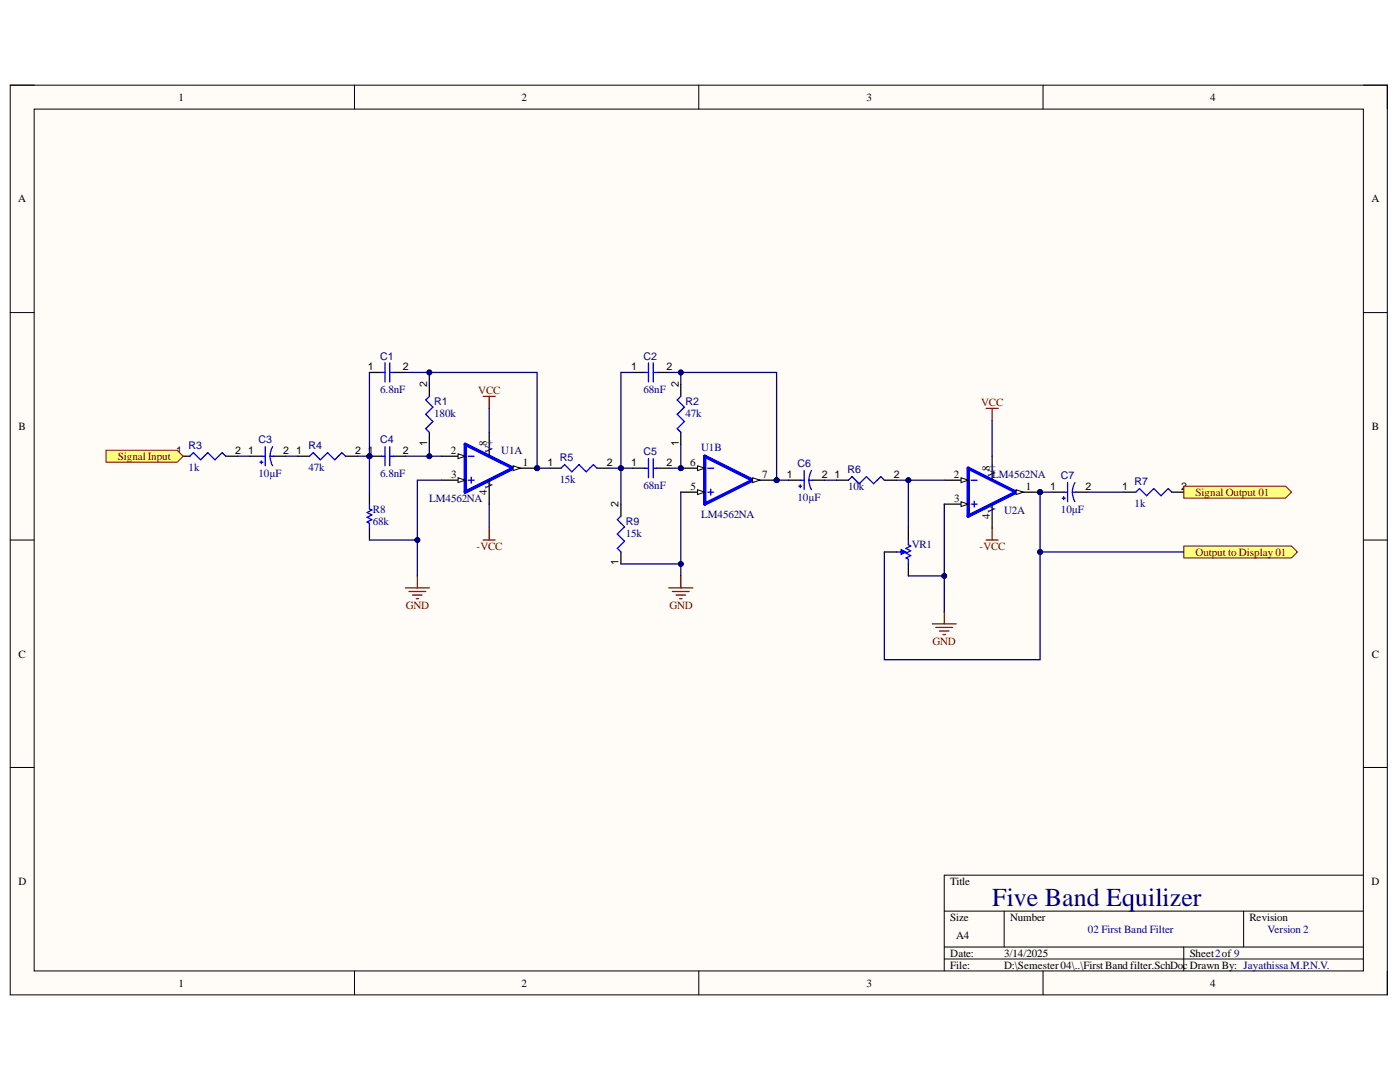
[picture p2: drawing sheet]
<svg xmlns="http://www.w3.org/2000/svg" width="279mm" height="216mm" viewBox="0 0 279 216" stroke-linecap="round" stroke-linejoin="round" font-family="sans-serif">
<defs><g id="words">
<text font-size="5.2" fill="#000080" x="198" y="180.7">Five Band Equilizer</text>
<g font-size="2.2">
<text x="35.6" y="20.1">1</text>
<text x="104.1" y="20.1">2</text>
<text x="172.9" y="20.1">3</text>
<text x="241.5" y="20.1">4</text>
<text x="3.6" y="40.4">A</text>
<text x="273.7" y="40.4">A</text>
<text x="3.7" y="85.8">B</text>
<text x="97.2" y="89.1" transform="rotate(-90 97.2 89.1)">8</text>
<text x="273.8" y="85.8">B</text>
<text x="90" y="90.6">2</text>
<text x="90" y="95.4">3</text>
<text x="104.3" y="93">1</text>
<text x="137.7" y="93">6</text>
<text x="152.1" y="95.4">7</text>
<text x="190.3" y="95.4">2</text>
<text x="197.5" y="93.9" transform="rotate(-90 197.5 93.9)">8</text>
<text x="97.2" y="98.7" transform="rotate(-90 97.2 98.7)">4</text>
<text x="137.8" y="97.8">5</text>
<text x="190.4" y="100.1">3</text>
<text x="204.7" y="97.8">1</text>
<text x="197.5" y="103.5" transform="rotate(-90 197.5 103.5)">4</text>
<text x="3.7" y="131.2">C</text>
<text x="273.8" y="131.2">C</text>
<text x="3.7" y="176.6">D</text>
<text x="189.7" y="176.6">Title</text>
<text x="273.7" y="176.6">D</text>
<text x="189.7" y="183.7">Size</text>
<text x="201.6" y="183.7">Number</text>
<text x="249.3" y="183.7">Revision</text>
<text x="189.7" y="190.9">Date:</text>
<text x="190.8" y="187.4">A4</text>
<text x="200.4" y="190.9">3/14/2025</text>
<text x="237.4" y="190.9">Sheet2of 9</text>
<text x="35.6" y="196.9">1</text>
<text x="104.1" y="196.9">2</text>
<text x="172.9" y="196.9">3</text>
<text x="189.7" y="193.3">File:</text>
<text x="200.4" y="193.3">D:\Semester04\..\First Band filter.SchDoc Drawn By: JayathissaM.P.N.V.</text>
<text x="241.5" y="196.9">4</text>
</g>
<g font-size="2.2" fill="#000080">
<text x="75.8" y="78.4">6.8nF</text>
<text x="86.7" y="83.2">180k</text>
<text x="128.4" y="78.4">68nF</text>
<text x="136.8" y="83.2">47k</text>
<text x="139.9" y="89.9">U1B</text>
<text x="37.6" y="94">1k</text>
<text x="51.6" y="95.2">10µF</text>
<text x="61.6" y="94">47k</text>
<text x="75.8" y="95.2">6.8nF</text>
<text x="98.3" y="90.4" transform="rotate(-90 98.3 90.4)">V+</text>
<text x="100" y="90.6">U1A</text>
<text x="198" y="95.4">LM4562NA</text>
<text x="198.7" y="95.2" transform="rotate(-90 198.7 95.2)">V+</text>
<text x="85.7" y="100.1">LM4562NA</text>
<text x="98.3" y="97.6" transform="rotate(-90 98.3 97.6)">V-</text>
<text x="111.7" y="96.3">15k</text>
<text x="128.4" y="97.5">68nF</text>
<text x="159.1" y="99.9">10µF</text>
<text x="169.3" y="97.8">10k</text>
<text x="226.4" y="101.1">1k</text>
<text x="74.4" y="104.7">68k</text>
<text x="74.4" y="102.3">R8</text>
<text x="124.9" y="107.1">15k</text>
<text x="139.9" y="103.3">LM4562NA</text>
<text x="198.7" y="102.3" transform="rotate(-90 198.7 102.3)">V-</text>
<text x="200.4" y="102.5">U2A</text>
<text x="211.7" y="102.3">10µF</text>
<text x="182" y="109.4">VR1</text>
<text x="217.1" y="186.2">02 First Band Filter</text>
<text x="253" y="186.2">Version 2</text>
</g>
<g font-size="2.2" fill="#800000">
<text x="95.5" y="78.7">VCC</text>
<text x="195.8" y="81.1">VCC</text>
<text x="23.5" y="91.8">Signal Input</text>
<text x="238.6" y="99">Signal Output 01</text>
<text x="95.1" y="109.7">-VCC</text>
<text x="195.5" y="109.7">-VCC</text>
<text x="238.6" y="110.9">Output to Display 01</text>
<text x="81" y="121.6">GND</text>
<text x="133.6" y="121.6">GND</text>
<text x="186.1" y="128.8">GND</text>
</g>
<g font-size="2.1" fill="#000080">
<text x="75.8" y="71.8">C1</text>
<text x="128.4" y="71.8">C2</text>
<text x="86.7" y="80.8">R1</text>
<text x="136.8" y="80.8">R2</text>
<text x="37.6" y="89.7">R3</text>
<text x="51.6" y="88.5">C3</text>
<text x="61.6" y="89.7">R4</text>
<text x="75.8" y="88.5">C4</text>
<text x="111.7" y="92">R5</text>
<text x="128.4" y="90.9">C5</text>
<text x="159.1" y="93.2">C6</text>
<text x="169.1" y="94.4">R6</text>
<text x="211.7" y="95.7">C7</text>
<text x="226.4" y="96.9">R7</text>
<text x="124.9" y="104.7">R9</text>
</g>
<g font-size="2.1">
<text x="73.4" y="73.9">1</text>
<text x="80.4" y="73.9">2</text>
<text x="85.2" y="77.2" transform="rotate(-90 85.2 77.2)">2</text>
<text x="126" y="73.9">1</text>
<text x="133" y="73.9">2</text>
<text x="135.5" y="77.2" transform="rotate(-90 135.5 77.2)">2</text>
<text x="85.2" y="89" transform="rotate(-90 85.2 89)">1</text>
<text x="135.5" y="89" transform="rotate(-90 135.5 89)">1</text>
<text x="35.2" y="90.6">1</text>
<text x="46.9" y="90.6">2</text>
<text x="49.5" y="90.6">1</text>
<text x="56.5" y="90.6">2</text>
<text x="59.1" y="90.6">1</text>
<text x="70.9" y="90.6">2</text>
<text x="73.4" y="90.6">1</text>
<text x="80.4" y="90.6">2</text>
<text x="109.2" y="93">1</text>
<text x="121.1" y="93">2</text>
<text x="126" y="93">1</text>
<text x="133" y="93">2</text>
<text x="157" y="95.4">1</text>
<text x="164" y="95.4">2</text>
<text x="166.6" y="95.4">1</text>
<text x="178.4" y="95.4">2</text>
<text x="123.4" y="101.1" transform="rotate(-90 123.4 101.1)">2</text>
<text x="209.6" y="97.8">1</text>
<text x="216.6" y="97.8">2</text>
<text x="224" y="97.8">1</text>
<text x="235.7" y="97.8">2</text>
<text x="123.4" y="112.8" transform="rotate(-90 123.4 112.8)">1</text>
</g>
</g></defs>
<path d="M2 17h274.9v181.5h-274.9z" fill-rule="evenodd" fill="#fffcf8"/>
<path d="M2 17h274.9v181.5h-274.9z" fill="none" stroke="#000" stroke-width=".2"/>
<path d="M6.8 21.8h265.3v171.9h-265.3z" fill-rule="evenodd" fill="#fffcf8"/>
<g fill="none" stroke="#000" stroke-width=".2">
<path d="M2 17h4.8M70.7 17v4.8M139.5 17v4.8M208.2 17v4.8M272.1 17h4.8v4.8M6.8 21.8h265.3v171.9h-265.3zM2 62.4h4.8M272.1 62.4h4.8M2 107.8h4.8M272.1 107.8h4.8M2 153.1h4.8M272.1 153.1h4.8"/>
<path d="M272.1 174.6h-83.7v19.1M70.7 193.7v4.8M139.5 193.7v4.8M188.4 181.8h83.7M188.4 189h83.7M188.4 191.4h83.7M200.4 181.8v7.2M208.2 193.7v4.8M236.2 189v4.7M248.2 181.8v7.2M276.9 193.7v4.8"/>
</g>
<path d="M35.5 91h2.4M45.1 91h2.3M49.8 91h2.4M54.6 91h2.4M59.4 91h2.4M69 91h2.3" fill="none" stroke="#000" stroke-width=".25"/>
<path d="M37.9 91l.7-.7 1.4 1.5 1.5-1.5 1.4 1.5 1.4-1.5 .8 .7M51.9 92.2h.6M52.2 91.9v.6M52.2 91h.7M52.9 89.1v3.8M53.9 91l.1 .8 .4 1.1M53.9 91h.7M54.4 89.1l-.4 1.1-.1 .8M61.8 91l.7-.7 1.4 1.5 1.5-1.5 1.4 1.5 1.4-1.5 .8 .7" fill="none" stroke="#00f" stroke-width=".25"/>
<circle cx="73.7" cy="91" r=".48" fill="#000080"/>
<circle cx="73.7" cy="91" r=".48" fill="none" stroke="#000080" stroke-width=".2"/>
<path d="M73.7 91h2.4" fill="none" stroke="#000" stroke-width=".25"/>
<circle cx="73.7" cy="91" r=".48" fill="#000080"/>
<circle cx="73.7" cy="91" r=".48" fill="none" stroke="#000080" stroke-width=".2"/>
<path d="M73.7 74.3h2.4M78.5 74.3h2.4M85.7 76.7v2.4M73.7 98.2v2.4M78.5 91h2.4M85.7 86.3v2.3M73.7 105.4v2.4" fill="none" stroke="#000" stroke-width=".25"/>
<path d="M76.1 74.3h.7M76.8 72.4v3.8M77.8 72.4v3.8M77.8 74.3h.7M85.7 79.1l-.7 .7 1.4 1.4-1.4 1.5 1.4 1.4-1.4 1.4 .7 .8M76.1 91h.7M76.8 89.1v3.8M77.8 89.1v3.8M77.8 91h.7M73.7 100.6v.9l.5 .3-.9 .5 .9 .4-.9 .5 .9 .5-.9 .5 .4 .2v1" fill="none" stroke="#00f" stroke-width=".25"/>
<circle cx="107.2" cy="93.4" r=".48" fill="#000080"/>
<circle cx="107.2" cy="93.4" r=".48" fill="none" stroke="#000080" stroke-width=".2"/>
<path d="M92.8 88.6l9.6 4.8-9.6 4.8z" fill="none" stroke="#00f" stroke-width=".68"/>
<path d="M93.4 91h1.2M93.4 95.8h1.2M94 95.2v1.2" fill="none" stroke="#00f" stroke-width=".25"/>
<path d="M88.1 91h4.7" fill="none" stroke="#000" stroke-width=".25"/>
<path d="M91.4 90.6l1.4 .4-1.4 .5z" fill="#f8fcff"/>
<path d="M91.4 90.6l1.4 .4-1.4 .5z" fill="none" stroke="#000" stroke-width=".2"/>
<path d="M88.1 95.8h4.7" fill="none" stroke="#000" stroke-width=".25"/>
<path d="M91.4 95.3l1.4 .5-1.4 .5z" fill="#f8fcff"/>
<path d="M91.4 95.3l1.4 .5-1.4 .5z" fill="none" stroke="#000" stroke-width=".2"/>
<path d="M97.6 86.3v4.7M102.4 93.4h4.8" fill="none" stroke="#000" stroke-width=".25"/>
<path d="M102.4 92.9l1.4 .5-1.4 .5z" fill="#f8fcff"/>
<path d="M102.4 92.9l1.4 .5-1.4 .5z" fill="none" stroke="#000" stroke-width=".2"/>
<circle cx="107.2" cy="93.4" r=".48" fill="#000080"/>
<circle cx="107.2" cy="93.4" r=".48" fill="none" stroke="#000080" stroke-width=".2"/>
<path d="M97.6 95.8v4.8" fill="none" stroke="#000" stroke-width=".25"/>
<circle cx="135.9" cy="93.4" r=".48" fill="#000080"/>
<circle cx="135.9" cy="93.4" r=".48" fill="none" stroke="#000080" stroke-width=".2"/>
<circle cx="155" cy="95.8" r=".48" fill="#000080"/>
<circle cx="155" cy="95.8" r=".48" fill="none" stroke="#000080" stroke-width=".2"/>
<path d="M140.6 91l9.6 4.8-9.6 4.8z" fill="none" stroke="#00f" stroke-width=".68"/>
<path d="M141.2 93.4h1.2M141.2 98.2h1.2M141.8 97.6v1.2" fill="none" stroke="#00f" stroke-width=".25"/>
<path d="M135.9 93.4h4.7" fill="none" stroke="#000" stroke-width=".25"/>
<path d="M139.2 92.9l1.4 .5-1.4 .5z" fill="#f8fcff"/>
<path d="M139.2 92.9l1.4 .5-1.4 .5z" fill="none" stroke="#000" stroke-width=".2"/>
<circle cx="135.9" cy="93.4" r=".48" fill="#000080"/>
<circle cx="135.9" cy="93.4" r=".48" fill="none" stroke="#000080" stroke-width=".2"/>
<path d="M135.9 98.2h4.7" fill="none" stroke="#000" stroke-width=".25"/>
<path d="M139.2 97.7l1.4 .5-1.4 .5z" fill="#f8fcff"/>
<path d="M139.2 97.7l1.4 .5-1.4 .5z" fill="none" stroke="#000" stroke-width=".2"/>
<path d="M150.2 95.8h4.8" fill="none" stroke="#000" stroke-width=".25"/>
<path d="M150.2 95.3l1.4 .5-1.4 .5z" fill="#f8fcff"/>
<path d="M150.2 95.3l1.4 .5-1.4 .5z" fill="none" stroke="#000" stroke-width=".2"/>
<circle cx="155" cy="95.8" r=".48" fill="#000080"/>
<circle cx="155" cy="95.8" r=".48" fill="none" stroke="#000080" stroke-width=".2"/>
<circle cx="207.6" cy="98.2" r=".48" fill="#000080"/>
<circle cx="207.6" cy="98.2" r=".48" fill="none" stroke="#000080" stroke-width=".2"/>
<path d="M193.2 93.4l9.6 4.8-9.6 4.8z" fill="none" stroke="#00f" stroke-width=".68"/>
<path d="M193.8 95.8h1.2M194.4 100v1.2M193.8 100.6h1.2" fill="none" stroke="#00f" stroke-width=".25"/>
<path d="M188.4 95.8h4.8" fill="none" stroke="#000" stroke-width=".25"/>
<path d="M191.8 95.3l1.4 .5-1.4 .5z" fill="#f8fcff"/>
<path d="M191.8 95.3l1.4 .5-1.4 .5z" fill="none" stroke="#000" stroke-width=".2"/>
<path d="M188.4 100.6h4.8" fill="none" stroke="#000" stroke-width=".25"/>
<path d="M191.8 100.1l1.4 .5-1.4 .5z" fill="#f8fcff"/>
<path d="M191.8 100.1l1.4 .5-1.4 .5z" fill="none" stroke="#000" stroke-width=".2"/>
<path d="M198 91v4.8M202.8 98.2h4.8" fill="none" stroke="#000" stroke-width=".25"/>
<path d="M202.8 97.7l1.4 .5-1.4 .5z" fill="#f8fcff"/>
<path d="M202.8 97.7l1.4 .5-1.4 .5z" fill="none" stroke="#000" stroke-width=".2"/>
<circle cx="207.6" cy="98.2" r=".48" fill="#000080"/>
<circle cx="207.6" cy="98.2" r=".48" fill="none" stroke="#000080" stroke-width=".2"/>
<g fill="none" stroke="#000" stroke-width=".25">
<path d="M126.3 74.3h2.4M131.1 74.3h2.4M135.9 76.7v2.4M109.6 93.4h2.4M119.1 93.4h2.4M126.3 93.4h2.4M131.1 93.4h2.4M135.9 86.3v2.3M157.4 95.8h2.4M162.2 95.8h2.3M166.9 95.8h2.4M176.5 95.8h2.4"/>
<path d="M210 98.2h2.3M214.7 98.2h2.4M224.3 98.2h2.4M233.9 98.2h2.3M123.9 100.6v2.4M123.9 110.1v2.4M176.5 110.1h2.4M181.3 105.4v2.4M181.3 112.5v2.4M198 100.6v4.8"/>
</g>
<g fill="none" stroke="#00f" stroke-width=".25">
<path d="M128.7 74.3h.7M129.4 72.4v3.8M130.4 72.4v3.8M130.4 74.3h.7M135.9 79.1l-.7 .7 1.4 1.4-1.4 1.5 1.4 1.4-1.4 1.4 .7 .8M112 93.4l.7-.7 1.4 1.4 1.5-1.4 1.4 1.4 1.4-1.4 .7 .7M128.7 93.4h.7M129.4 91.5v3.8M130.4 91.5v3.8M130.4 93.4h.7M159.4 97h.6M159.7 96.7v.6"/>
<path d="M159.8 95.8h.7M160.5 93.9v3.8M161.4 95.8l.1 .8 .4 1.1M161.4 95.8h.8M161.9 93.9l-.3 .7-.2 1.2M169.3 95.8l.7-.7 1.5 1.4 1.4-1.4 1.4 1.4 1.5-1.4 .7 .7M212 99.4h.6M212.3 99.1v.6M212.3 98.2h.8M213.1 96.3v3.8M214 98.2l.1 .8 .4 1.1M214 98.2h.7"/>
<path d="M214.5 96.3l-.4 1.1-.1 .8M226.7 98.2l.7-.7 1.4 1.4 1.5-1.4 1.4 1.4 1.4-1.4 .8 .7M123.9 103l-.7 .7 1.4 1.4-1.4 1.5 1.4 1.4-1.4 1.4 .7 .7M178.9 110.1h.9M181.3 107.8v.9l.5 .2-1 .5 1 .5-1 .5 1 .5-1 .4 .5 .3v.9"/>
</g>
<g fill="none" stroke="#800000" stroke-width=".25">
<path d="M96.4 79.1h2.4M97.6 79.1v2.4M196.8 81.5h2.4M198 81.5v2.4M80.9 117.3h4.8M81.6 118h3.4M82.3 118.7h1.9M83.1 119.5h.4M83.3 114.9v2.4M96.4 107.8h2.4M97.6 105.4v2.4M133.5 117.3h4.8"/>
<path d="M134.2 118h3.3M134.9 118.7h1.9M135.6 119.5h.5M135.9 114.9v2.4M196.8 107.8h2.4M198 105.4v2.4M186.1 124.5h4.7M186.8 125.2h3.3M187.5 125.9h1.9M188.2 126.6h.5M188.4 122.1v2.4"/>
</g>
<path d="M179.8 109.7l1 .4-1 .5z" fill="#00f"/>
<path d="M179.8 109.7l1 .4-1 .5z" fill="none" stroke="#00f" stroke-width=".25"/>
<path d="M236.2 97h20.4l1.1 1.2-1.1 1.2h-20.4z" fill-rule="evenodd" fill="#ffff80"/>
<path d="M236.2 97h20.4l1.1 1.2-1.1 1.2h-20.4z" fill="none" stroke="#800000" stroke-width=".2"/>
<path d="M236.2 108.9h21.5l1.2 1.2-1.2 1.2h-21.5z" fill-rule="evenodd" fill="#ffff80"/>
<path d="M236.2 108.9h21.5l1.2 1.2-1.2 1.2h-21.5z" fill="none" stroke="#800000" stroke-width=".2"/>
<path d="M47.4 91h2.4M57 91h2.4M71.3 91h2.4M97.6 81.5v4.8M97.6 100.6v4.8" fill="none" stroke="#000080" stroke-width=".25"/>
<circle cx="73.7" cy="91" r=".48" fill="#000080"/>
<circle cx="73.7" cy="91" r=".48" fill="none" stroke="#000080" stroke-width=".2"/>
<path d="M80.9 91h7.2" fill="none" stroke="#000080" stroke-width=".25"/>
<circle cx="85.7" cy="91" r=".48" fill="#000080"/>
<circle cx="85.7" cy="91" r=".48" fill="none" stroke="#000080" stroke-width=".2"/>
<path d="M85.7 88.6v2.4" fill="none" stroke="#000080" stroke-width=".25"/>
<circle cx="85.7" cy="91" r=".48" fill="#000080"/>
<circle cx="85.7" cy="91" r=".48" fill="none" stroke="#000080" stroke-width=".2"/>
<path d="M80.9 74.3h4.8v2.4" fill="none" stroke="#000080" stroke-width=".25"/>
<circle cx="85.7" cy="74.3" r=".48" fill="#000080"/>
<circle cx="85.7" cy="74.3" r=".48" fill="none" stroke="#000080" stroke-width=".2"/>
<path d="M73.7 74.3v16.7" fill="none" stroke="#000080" stroke-width=".25"/>
<circle cx="73.7" cy="91" r=".48" fill="#000080"/>
<circle cx="73.7" cy="91" r=".48" fill="none" stroke="#000080" stroke-width=".2"/>
<path d="M73.7 91v7.2" fill="none" stroke="#000080" stroke-width=".25"/>
<circle cx="73.7" cy="91" r=".48" fill="#000080"/>
<circle cx="73.7" cy="91" r=".48" fill="none" stroke="#000080" stroke-width=".2"/>
<path d="M88.1 95.8h-4.8v19.1" fill="none" stroke="#000080" stroke-width=".25"/>
<circle cx="83.3" cy="107.8" r=".48" fill="#000080"/>
<circle cx="83.3" cy="107.8" r=".48" fill="none" stroke="#000080" stroke-width=".2"/>
<path d="M73.7 107.8h9.6" fill="none" stroke="#000080" stroke-width=".25"/>
<circle cx="83.3" cy="107.8" r=".48" fill="#000080"/>
<circle cx="83.3" cy="107.8" r=".48" fill="none" stroke="#000080" stroke-width=".2"/>
<path d="M85.7 74.3h21.5v19.1" fill="none" stroke="#000080" stroke-width=".25"/>
<circle cx="85.7" cy="74.3" r=".48" fill="#000080"/>
<circle cx="85.7" cy="74.3" r=".48" fill="none" stroke="#000080" stroke-width=".2"/>
<circle cx="107.2" cy="93.4" r=".48" fill="#000080"/>
<circle cx="107.2" cy="93.4" r=".48" fill="none" stroke="#000080" stroke-width=".2"/>
<path d="M107.2 93.4h2.4" fill="none" stroke="#000080" stroke-width=".25"/>
<circle cx="107.2" cy="93.4" r=".48" fill="#000080"/>
<circle cx="107.2" cy="93.4" r=".48" fill="none" stroke="#000080" stroke-width=".2"/>
<path d="M121.5 93.4h4.8" fill="none" stroke="#000080" stroke-width=".25"/>
<circle cx="123.9" cy="93.4" r=".48" fill="#000080"/>
<circle cx="123.9" cy="93.4" r=".48" fill="none" stroke="#000080" stroke-width=".2"/>
<path d="M133.5 74.3h2.4v2.4" fill="none" stroke="#000080" stroke-width=".25"/>
<circle cx="135.9" cy="74.3" r=".48" fill="#000080"/>
<circle cx="135.9" cy="74.3" r=".48" fill="none" stroke="#000080" stroke-width=".2"/>
<path d="M135.9 98.2v16.7" fill="none" stroke="#000080" stroke-width=".25"/>
<circle cx="135.9" cy="112.5" r=".48" fill="#000080"/>
<circle cx="135.9" cy="112.5" r=".48" fill="none" stroke="#000080" stroke-width=".2"/>
<path d="M123.9 112.5h12" fill="none" stroke="#000080" stroke-width=".25"/>
<circle cx="135.9" cy="112.5" r=".48" fill="#000080"/>
<circle cx="135.9" cy="112.5" r=".48" fill="none" stroke="#000080" stroke-width=".2"/>
<path d="M135.9 88.6v4.8h-2.4" fill="none" stroke="#000080" stroke-width=".25"/>
<circle cx="135.9" cy="93.4" r=".48" fill="#000080"/>
<circle cx="135.9" cy="93.4" r=".48" fill="none" stroke="#000080" stroke-width=".2"/>
<path d="M123.9 93.4v7.2" fill="none" stroke="#000080" stroke-width=".25"/>
<circle cx="123.9" cy="93.4" r=".48" fill="#000080"/>
<circle cx="123.9" cy="93.4" r=".48" fill="none" stroke="#000080" stroke-width=".2"/>
<path d="M126.3 74.3h-2.4v19.1" fill="none" stroke="#000080" stroke-width=".25"/>
<circle cx="123.9" cy="93.4" r=".48" fill="#000080"/>
<circle cx="123.9" cy="93.4" r=".48" fill="none" stroke="#000080" stroke-width=".2"/>
<path d="M135.9 74.3h19.1v21.5" fill="none" stroke="#000080" stroke-width=".25"/>
<circle cx="135.9" cy="74.3" r=".48" fill="#000080"/>
<circle cx="135.9" cy="74.3" r=".48" fill="none" stroke="#000080" stroke-width=".2"/>
<circle cx="155" cy="95.8" r=".48" fill="#000080"/>
<circle cx="155" cy="95.8" r=".48" fill="none" stroke="#000080" stroke-width=".2"/>
<path d="M155 95.8h2.4" fill="none" stroke="#000080" stroke-width=".25"/>
<circle cx="155" cy="95.8" r=".48" fill="#000080"/>
<circle cx="155" cy="95.8" r=".48" fill="none" stroke="#000080" stroke-width=".2"/>
<path d="M164.5 95.8h2.4M178.9 95.8h9.5" fill="none" stroke="#000080" stroke-width=".25"/>
<circle cx="181.3" cy="95.8" r=".48" fill="#000080"/>
<circle cx="181.3" cy="95.8" r=".48" fill="none" stroke="#000080" stroke-width=".2"/>
<path d="M188.4 100.6v21.5" fill="none" stroke="#000080" stroke-width=".25"/>
<circle cx="188.4" cy="114.9" r=".48" fill="#000080"/>
<circle cx="188.4" cy="114.9" r=".48" fill="none" stroke="#000080" stroke-width=".2"/>
<path d="M207.6 98.2h2.4" fill="none" stroke="#000080" stroke-width=".25"/>
<circle cx="207.6" cy="98.2" r=".48" fill="#000080"/>
<circle cx="207.6" cy="98.2" r=".48" fill="none" stroke="#000080" stroke-width=".2"/>
<path d="M181.3 95.8v9.6M217.1 98.2h7.2" fill="none" stroke="#000080" stroke-width=".25"/>
<circle cx="181.3" cy="95.8" r=".48" fill="#000080"/>
<circle cx="181.3" cy="95.8" r=".48" fill="none" stroke="#000080" stroke-width=".2"/>
<path d="M181.3 114.9h7.1" fill="none" stroke="#000080" stroke-width=".25"/>
<circle cx="188.4" cy="114.9" r=".48" fill="#000080"/>
<circle cx="188.4" cy="114.9" r=".48" fill="none" stroke="#000080" stroke-width=".2"/>
<path d="M207.6 98.2v33.4h-31.1v-21.5" fill="none" stroke="#000080" stroke-width=".25"/>
<circle cx="207.6" cy="110.1" r=".48" fill="#000080"/>
<circle cx="207.6" cy="110.1" r=".48" fill="none" stroke="#000080" stroke-width=".2"/>
<circle cx="207.6" cy="98.2" r=".48" fill="#000080"/>
<circle cx="207.6" cy="98.2" r=".48" fill="none" stroke="#000080" stroke-width=".2"/>
<path d="M207.6 110.1h28.6" fill="none" stroke="#000080" stroke-width=".25"/>
<circle cx="207.6" cy="110.1" r=".48" fill="#000080"/>
<circle cx="207.6" cy="110.1" r=".48" fill="none" stroke="#000080" stroke-width=".2"/>
<path d="M198 83.9v7.1" fill="none" stroke="#000080" stroke-width=".25"/>
<path d="M21.2 89.8h14.2l1.1 1.2-1.1 1.2h-14.2z" fill-rule="evenodd" fill="#ffff80"/>
<path d="M21.2 89.8h14.2l1.1 1.2-1.1 1.2h-14.2z" fill="none" stroke="#800000" stroke-width=".2"/>
<use href="#words"/>
</svg>
